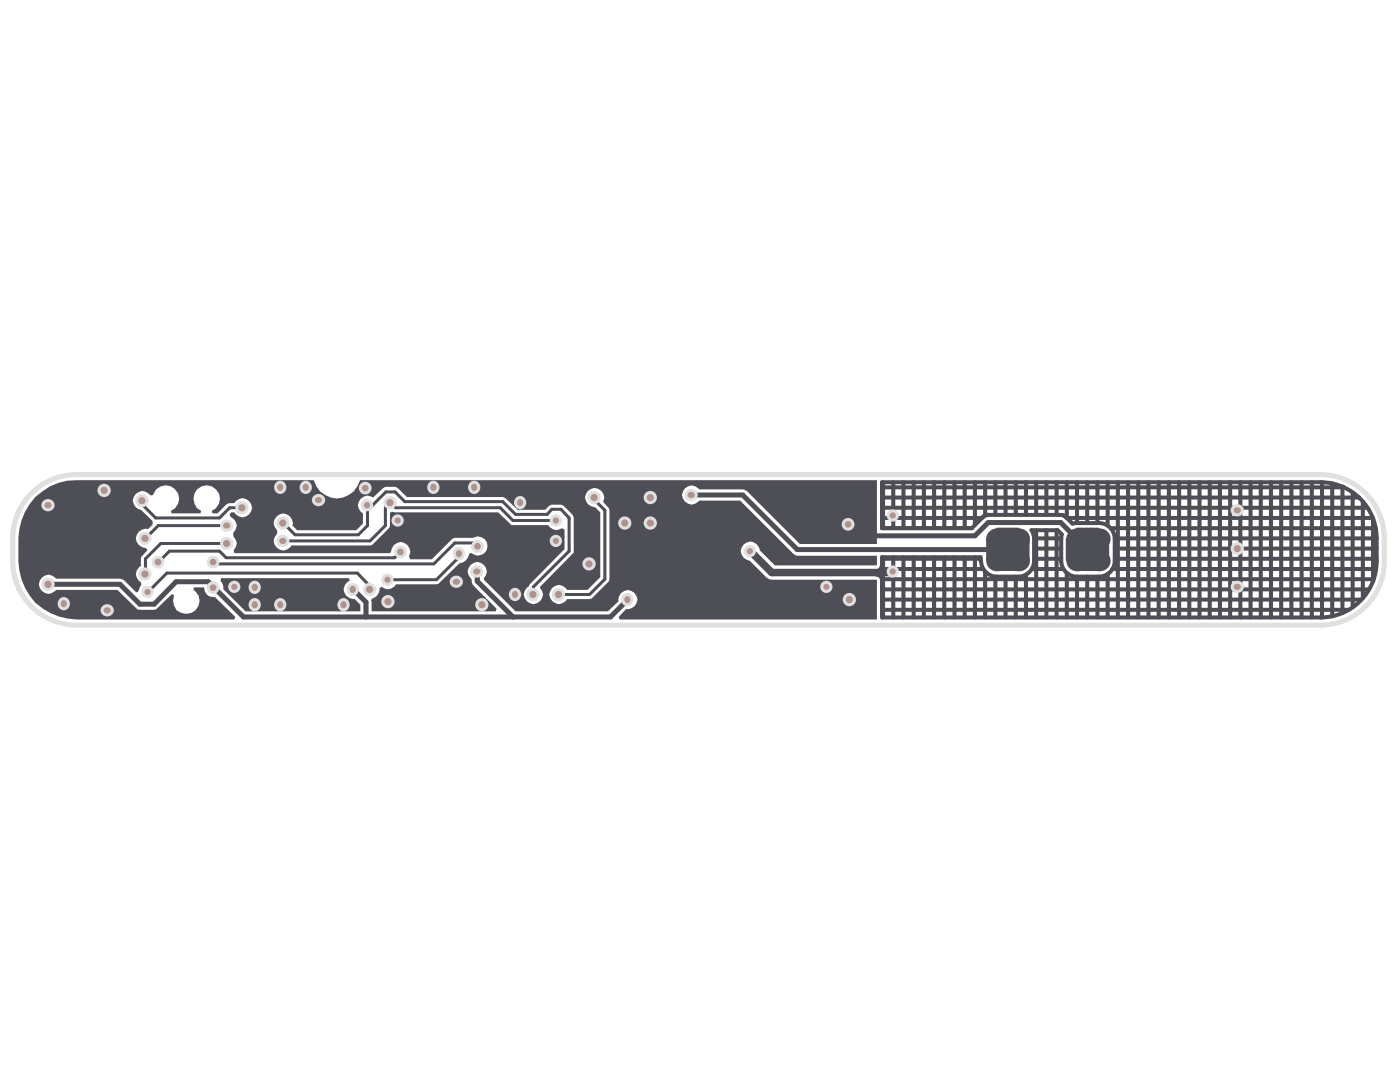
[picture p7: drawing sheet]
<svg xmlns="http://www.w3.org/2000/svg" width="279mm" height="216mm" viewBox="0 0 279 216" stroke-linecap="round" stroke-linejoin="round" font-family="sans-serif">
<path d="M5.8 98.9a12.7 12.7 0 0 1 9.5-4.2h248.2a12.7 12.7 0 0 1 12.8 12.7 21.5 21.5 0 0 1-.7 8.6 12.7 12.7 0 0 1-12.1 8.7h-248.2a12.7 12.7 0 0 1-12.8-12.7 21.5 21.5 0 0 1 .7-8.6 12.7 12.7 0 0 1 2.6-4.5z" fill="none" stroke="#e0e0e0" stroke-width="1"/>
<g fill="#b1938b">
<circle cx="72.9" cy="97.4" r=".66"/>
<circle cx="73.2" cy="100.8" r=".61"/>
<circle cx="169.3" cy="104.6" r=".66"/>
<circle cx="138" cy="98.7" r=".67"/>
<circle cx="178.2" cy="114" r=".61"/>
<circle cx="178.2" cy="102.8" r=".61"/>
<circle cx="246.9" cy="109.5" r=".71"/>
<circle cx="247" cy="117.1" r=".67"/>
<circle cx="247" cy="101.8" r=".67"/>
<circle cx="9.6" cy="100.8" r=".67"/>
<circle cx="55.9" cy="120.7" r=".66"/>
<circle cx="50.8" cy="120.7" r=".66"/>
<circle cx="46.8" cy="117.1" r=".61"/>
<circle cx="63.6" cy="99.8" r=".67"/>
<circle cx="61" cy="97.3" r=".66"/>
<circle cx="129.8" cy="99.3" r=".71"/>
<circle cx="129.8" cy="104.4" r=".71"/>
<circle cx="124.7" cy="104.4" r=".71"/>
<circle cx="55.9" cy="97.3" r=".66"/>
<circle cx="96.2" cy="120.7" r=".71"/>
<circle cx="111.4" cy="118.6" r=".71"/>
<circle cx="106.4" cy="118.6" r=".71"/>
<circle cx="9.6" cy="116.6" r=".71"/>
<circle cx="29.4" cy="118.1" r=".61"/>
<circle cx="125.1" cy="119.7" r=".66"/>
<circle cx="48.3" cy="101.3" r=".71"/>
<circle cx="79.9" cy="110.1" r=".66"/>
<circle cx="31.5" cy="112.2" r=".66"/>
<circle cx="28.9" cy="114.6" r=".71"/>
<circle cx="45.2" cy="108.4" r=".71"/>
<circle cx="45.3" cy="104.8" r=".67"/>
<circle cx="28.9" cy="107.4" r=".71"/>
<circle cx="42.5" cy="112.2" r=".66"/>
<circle cx="42.5" cy="117.3" r=".66"/>
<circle cx="117.6" cy="112.5" r=".71"/>
<circle cx="56.4" cy="104.4" r=".71"/>
<circle cx="56.5" cy="107.9" r=".67"/>
<circle cx="149.6" cy="110" r=".61"/>
<circle cx="169.5" cy="119.6" r=".71"/>
<circle cx="102.7" cy="118.7" r=".66"/>
<circle cx="77.8" cy="100.3" r=".71"/>
<circle cx="79.4" cy="103.9" r=".61"/>
<circle cx="73.8" cy="117.6" r=".71"/>
<circle cx="77.3" cy="115.7" r=".61"/>
<circle cx="77.4" cy="120.1" r=".71"/>
<circle cx="68.5" cy="120.7" r=".66"/>
<circle cx="70.3" cy="117.6" r=".66"/>
<circle cx="50.8" cy="117.2" r=".66"/>
<circle cx="21.4" cy="121.8" r=".67"/>
<circle cx="12.7" cy="120.5" r=".66"/>
<circle cx="20.8" cy="97.9" r=".71"/>
<circle cx="28.3" cy="99.9" r=".71"/>
<circle cx="110.9" cy="103.9" r=".61"/>
<circle cx="110.9" cy="107.9" r=".61"/>
<circle cx="118.6" cy="99.3" r=".71"/>
<circle cx="91.1" cy="116" r=".67"/>
<circle cx="91.5" cy="110.5" r=".66"/>
<circle cx="95.2" cy="114" r=".67"/>
<circle cx="95.3" cy="109" r=".66"/>
<circle cx="86.4" cy="97.3" r=".66"/>
<circle cx="103.8" cy="100.3" r=".66"/>
<circle cx="164.9" cy="117.1" r=".61"/>
<circle cx="94.6" cy="97.3" r=".66"/>
</g>
<g fill="#4e4e56">
<path d="M44.1 115.4h25.6l.1 .5a1.86 1.86 0 0 0-1.1 2.2 1.86 1.86 0 0 0 2 1.3l1.2 1.3v1.3h-22.9l-4.5-4.5 .1-.3-.2-.7-.4-.6z"/>
<path d="M7 99.2a11.4 11.4 0 0 1 8.3-3.4h47.3a4.7 4.7 0 0 0 4.6 3.7 4.7 4.7 0 0 0 4.6-3.7h103.2v12.7h-15.4l-10.6-10.5-.8-.4h-8.6a1.91 1.91 0 0 0-2.9-.3 1.91 1.91 0 0 0 0 2.9 1.91 1.91 0 0 0 2.9-.3h8.1l11 10.9 16.3 .1v1.9h-20.4l-2.9-2.9a1.91 1.91 0 0 0-2-1.8 1.91 1.91 0 0 0-1.8 1.9 1.91 1.91 0 0 0 1.7 1.9l3.4 3.4 1 .4h21v7.9h-51.3l-.2-.5 1.5-1.6a1.86 1.86 0 0 0 2.2-1.8 1.86 1.86 0 0 0-2-1.9 1.86 1.86 0 0 0-1.7 2.2l-2.2 2h-18.4l-6.3-6.3v-.3a1.91 1.91 0 0 0-.1-2.8 1.91 1.91 0 0 0-2.8 .2 1.91 1.91 0 0 0 .4 2.8l.3 1.2 4.7 4.7-.2 .5h-24.7l-.1-2.3 .2-.3a1.84 1.84 0 0 0 1.4-2l.5-.3a1.78 1.78 0 0 0 2.8-.5l8.5-.1 4.2-4.1a2.13 2.13 0 0 0 1.9-1.8l.2-.2h.3a1.9 1.9 0 0 0 3.2-1.2 1.9 1.9 0 0 0-2.9-1.9l-3.9 .1-4.3 4.2h-4.3l-.3-.5a1.92 1.92 0 0 0-1.1-2.8 1.92 1.92 0 0 0-2.5 1.8l-.2 .3h-31l-.1-.5a1.87 1.87 0 0 0-.1-2.9v-.7a1.87 1.87 0 0 0-.7-3.3l-.1-.4 .3-.4h.7a1.9 1.9 0 0 0 2.8 .6 1.9 1.9 0 0 0 0-2.9 1.9 1.9 0 0 0-2.8 .5l-1.4 .1-2 1.9h-1l-.1-.5a2.65 2.65 0 0 0 1.4-3.4 2.65 2.65 0 0 0-3.5-1.5 2.65 2.65 0 0 0-1.4 3.5l.5 .9 .8 .5-.1 .5h-5.8l-.1-.5a2.63 2.63 0 0 0 .7-4.4 2.63 2.63 0 0 0-4.2 1.3l-.5 .1a1.88 1.88 0 0 0-3.2-.1 1.88 1.88 0 0 0 1.2 2.9l2.4 2.3v.7l-1 .9a1.92 1.92 0 0 0-2.4 1.6 1.92 1.92 0 0 0 2 2.2l.3 .4a2.69 2.69 0 0 0-1.3 3.1 1.81 1.81 0 0 0-1 1.7 1.81 1.81 0 0 0 1 1.6l.1 .5-.6 1.3-.4 .2-2.4-2.4-.9-.3h-12.7a1.91 1.91 0 0 0-2.8-.3 1.91 1.91 0 0 0 0 2.8 1.91 1.91 0 0 0 2.8-.3h12.2l4 3.9 .5 .1 3.3-.1 3.1-3.1 .4 .3a2.63 2.63 0 0 0 1.2 3.4 2.63 2.63 0 0 0 3.5-1 2.63 2.63 0 0 0-.8-3.5l.1-.5h2a1.81 1.81 0 0 0 2.2 1.9l4.1 4-.2 .5h-31.5a11.5 11.5 0 0 1-11.6-11.6 23.5 23.5 0 0 1 .6-8.1l.7-1.8 .9-1.5zM55.2 103a1.76 1.76 0 0 0 .1 2.8v.7a1.87 1.87 0 0 0 0 2.9 1.87 1.87 0 0 0 2.9-.5l16.1-.2 3.4-3.4 .1-3 .6-.2 .2 .1h20.8l2.7 2.6h7.3a1.9 1.9 0 0 0 2.8 .6l.5 .3v3.9l-7.1 7.1-.1 .3a1.87 1.87 0 0 0-.6 2.7 1.87 1.87 0 0 0 2.8 .4 1.87 1.87 0 0 0 .1-2.8v-.2l6.7-6.8v-6.9l-.3-.8-1.9-1.8-2.2-.1-.6 .3-.7 .7h-5.5l-2.3-2.2-.7-.3h-19.1l-1.7-1.8-.7-.3-2.1 .1-2.2 2.1a1.88 1.88 0 0 0-2.7 .5 1.88 1.88 0 0 0 .6 2.6v2.1l-1.3 1.3h-11.8l-.9-.9a1.89 1.89 0 0 0-.9-2.1 1.89 1.89 0 0 0-2.3 .2zM117.4 98a1.92 1.92 0 0 0-.4 2.1 1.92 1.92 0 0 0 1.8 1.1l1 1v13l-2.6 2.5h-4a1.9 1.9 0 0 0-2.9-.5 1.9 1.9 0 0 0 0 2.9 1.9 1.9 0 0 0 2.9-.6l4.9-.1 3.4-3.4 .1-14.2-.1-.4-1.1-1.2a1.93 1.93 0 0 0-.6-2.4 1.93 1.93 0 0 0-2.4 .2z"/>
</g>
<path d="M23.9 116.6l4 4h2.9M41.6 116.1l1.1 1.1" fill="none" stroke="#4e4e56" stroke-width="1"/>
<path d="M28.4 99.9v.8l2.7 2.7M42.7 112.2l.3 .3M43.8 110l1.3 1.3M45.8 101.3l-2 2.1" fill="none" stroke="#4e4e56" stroke-width=".6"/>
<circle cx="70.5" cy="117.6" r=".5" fill="#4e4e56"/>
<path d="M118.7 99.3v.5l2 2v13.8l-3 3h-6.2M31.1 103.4h12.7M43.8 110h-10l-2.2 2.2M45.3 108.4h-13.2l-3.1 3.1v3.1M45.3 104.9h-13.7l-2.6 2.5M45.8 101.3h2.6M56.5 104.4l2.4 2.3h12.6l1.8-1.8v-4.1h1.1l2.6-2.6h1.8l2 1.9h19.5l2.6 2.5h6.3l.9-1h1.9l1.6 1.8v6.6l-7.1 7.1v1.5M74.2 117.3l-2.9-3h-38l-3.8 3.8M80 110.1l-1.3 1.2h-33.6M91.7 110.5v.6l-4.6 4.6h-9.7M95.3 109l-.6-.7h-3.9l-4.2 4.2h-43.6M111 103.9h-8.6l-2.6-2.6h-20.9l-1-1-1 1v3.6l-3 3h-17.4" fill="none" stroke="#4e4e56" stroke-width=".6"/>
<g fill="none" stroke="#4e4e56" stroke-width=".81">
<path d="M176 99.3h95.3M176 97.2h92.2M176.2 96.2v9.2M178.3 96.2v9.2M180.3 96.2v9.2M182.3 96.2v9.2M184.4 96.2v9.2M186.4 96.2v9.2M188.5 96.2v9.2M190.5 96.2v9.2M192.5 96.2v9.2M194.6 96.2v8.6"/>
<path d="M196.6 96.2v6.6M198.6 96.2v6.5M200.7 96.2v6.5M202.7 96.2v6.5M204.8 96.2v6.5M206.8 96.2v6.5M208.8 96.2v6.5M210.9 96.2v6.5M212.9 96.2v7.2h61.1M214.9 96.2v8.2M217 96.2v8.2M219 96.2v8.2"/>
<path d="M221.1 96.2v8.7M223.1 96.2v27M225.1 96.2v27M227.2 96.2v27M229.2 96.2v27M231.2 96.2v27M233.3 96.2v27M235.3 96.2v27M237.4 96.2v27M239.4 96.2v27M241.4 96.2v27M243.5 96.2v27"/>
<path d="M245.5 96.2v27M247.5 96.2v27M249.6 96.2v27M251.6 96.2v27M253.7 96.2v27M255.7 96.2v27M257.7 96.2v27M259.8 96.2v27M261.8 96.2v27M263.8 96.2v27M265.9 96.4v26.6M267.9 97v25.3"/>
<path d="M269.9 98.3v22.9M175.8 113.5h20.4M176 111.5h19.7M176 103.4h20M176 119.6h95.7M176 115.6h98.1M176 117.6h97.2M176 101.3h96.9M176.2 111.2v12M178.3 111.2v12M180.3 111.2v12M182.3 111.2v12"/>
<path d="M184.4 111.2v12M186.4 111.2v12M188.5 111.2v12M190.5 111.2v12M192.5 111.2v12M194.6 111.2v12M195.8 111.9a3.2 3.2 0 0 0 3.1 3.2h4.3a3.2 3.2 0 0 0 3.2-3.2v-4.7l-.5-1.4h5.2l.8 .8-.1 .9v4.4a3.2 3.2 0 0 0 3.1 3.2M196.2 103.1l-2.2 2.3h-18v-9.2h87.5a11.2 11.2 0 0 1 11.2 11.2M196.6 114v9.2M198.6 115.1v8.1M200.7 115.1v8.1M202.7 115.1v8.1"/>
<path d="M204.8 114.7v8.5M206 113.5h6.2M206.4 111.5h5.4M206.4 109.5h5.4M206.4 107.4h5.4M206.8 105.8v17.4M208.8 105.8v17.4M210.9 105.8v17.4M212.7 103.1l1.4 1.4 .8-.1M212.8 103.2l-.5-.3-.6-.2h-14.5l-.6 .2-.5 .3M212.9 114.3v8.9M214.9 104.4h4.4a3.2 3.2 0 0 1 3.2 3.1v4.4a3.2 3.2 0 0 1-3.2 3.2h-4.4"/>
<path d="M214.9 115.1v8.1M217 115.1v8.1M219 115.1v8.1M221.1 114.6v8.6M221.7 105.4h52.8M222 113.5h52.6M222.5 111.5h52.2M222.5 109.5h52.2M222.5 107.4h52.2M272 100.1v19.2M274 103.5v12.5M274.7 107.4a19.5 19.5 0 0 1-.6 8.4 11.2 11.2 0 0 1-10.6 7.4h-87.5v-7.5a1.04 1.04 0 0 0-1-1v-.8a1.05 1.05 0 0 0 1-1.1v-1.6h19.7v.7"/>
<path d="M176 121.7h93.1"/>
</g>
<path d="M138 98.8h10.2l10.9 10.9h42M9.7 116.6h14.2M41.6 116.1h-6.5l-4.3 4.5M42.7 117.2l5.9 5.9h73.2l3.5-3.5M70.5 117.6l2.5 2.6v2.9M95.2 114v2l7.2 7.1M169.3 104.7l2.3 2.2h23l2.6-2.6h14.5l5.4 5.4" fill="none" stroke="#4e4e56" stroke-width="1"/>
<path d="M149.7 110l4.3 4.2h24.1l.2-.2" fill="none" stroke="#4e4e56" stroke-width="1.5"/>
<circle cx="72.9" cy="97.4" r="1.27" fill="#e0e0e0"/>
<circle cx="72.9" cy="97.4" r=".66" fill="#b1938b"/>
<circle cx="73.2" cy="100.8" r="1.22" fill="#e0e0e0"/>
<circle cx="73.2" cy="100.8" r=".61" fill="#b1938b"/>
<circle cx="169.3" cy="104.6" r="1.27" fill="#e0e0e0"/>
<circle cx="169.3" cy="104.6" r=".66" fill="#b1938b"/>
<path d="M136.9 98a1.31 1.31 0 0 1 1.9-.2 1.31 1.31 0 0 1 0 2 1.31 1.31 0 0 1-1.9-.3 1.15 1.15 0 0 1 0-1.5z" fill="#e0e0e0"/>
<circle cx="138" cy="98.7" r=".67" fill="#b1938b"/>
<circle cx="178.2" cy="114" r="1.22" fill="#e0e0e0"/>
<circle cx="178.2" cy="114" r=".61" fill="#b1938b"/>
<circle cx="178.2" cy="102.8" r="1.22" fill="#e0e0e0"/>
<circle cx="178.2" cy="102.8" r=".61" fill="#b1938b"/>
<circle cx="246.9" cy="109.5" r="1.32" fill="#e0e0e0"/>
<circle cx="246.9" cy="109.5" r=".71" fill="#b1938b"/>
<path d="M245.9 116.4a1.31 1.31 0 0 1 1.9-.3 1.31 1.31 0 0 1 0 2 1.31 1.31 0 0 1-1.9-.3 1.15 1.15 0 0 1 0-1.4z" fill="#e0e0e0"/>
<circle cx="247" cy="117.1" r=".67" fill="#b1938b"/>
<path d="M245.9 101.1a1.31 1.31 0 0 1 1.9-.3 1.31 1.31 0 0 1 0 2 1.31 1.31 0 0 1-1.9-.3 1.15 1.15 0 0 1 0-1.4z" fill="#e0e0e0"/>
<circle cx="247" cy="101.8" r=".67" fill="#b1938b"/>
<path d="M8.5 100.1a1.31 1.31 0 0 1 2-.3 1.31 1.31 0 0 1 0 2 1.31 1.31 0 0 1-2-.3 1.15 1.15 0 0 1 0-1.4z" fill="#e0e0e0"/>
<circle cx="9.6" cy="100.8" r=".67" fill="#b1938b"/>
<path d="M55.2 119.6a1.25 1.25 0 0 1 1.7 .3 1.25 1.25 0 0 1-.2 1.7 1.25 1.25 0 0 1-1.8-.2 1.4 1.4 0 0 1 .3-1.8z" fill="#e0e0e0"/>
<circle cx="55.9" cy="120.7" r=".66" fill="#b1938b"/>
<path d="M50.1 119.6a1.25 1.25 0 0 1 1.7 .3 1.25 1.25 0 0 1-.2 1.7 1.25 1.25 0 0 1-1.8-.2 1.4 1.4 0 0 1 .3-1.8z" fill="#e0e0e0"/>
<circle cx="50.8" cy="120.7" r=".66" fill="#b1938b"/>
<circle cx="46.8" cy="117.1" r="1.22" fill="#e0e0e0"/>
<circle cx="46.8" cy="117.1" r=".61" fill="#b1938b"/>
<path d="M62.5 99.1a1.31 1.31 0 0 1 1.9-.3 1.31 1.31 0 0 1 0 2 1.31 1.31 0 0 1-1.9-.3 1.15 1.15 0 0 1 0-1.4z" fill="#e0e0e0"/>
<circle cx="63.6" cy="99.8" r=".67" fill="#b1938b"/>
<path d="M60.3 96.2a1.25 1.25 0 0 1 1.7 .3 1.25 1.25 0 0 1-.2 1.7 1.25 1.25 0 0 1-1.8-.2 1.4 1.4 0 0 1 .3-1.8z" fill="#e0e0e0"/>
<circle cx="61" cy="97.3" r=".66" fill="#b1938b"/>
<circle cx="129.8" cy="99.3" r="1.32" fill="#e0e0e0"/>
<circle cx="129.8" cy="99.3" r=".71" fill="#b1938b"/>
<circle cx="129.8" cy="104.4" r="1.32" fill="#e0e0e0"/>
<circle cx="129.8" cy="104.4" r=".71" fill="#b1938b"/>
<circle cx="124.7" cy="104.4" r="1.32" fill="#e0e0e0"/>
<circle cx="124.7" cy="104.4" r=".71" fill="#b1938b"/>
<path d="M55.2 96.2a1.25 1.25 0 0 1 1.7 .3 1.25 1.25 0 0 1-.2 1.7 1.25 1.25 0 0 1-1.8-.2 1.4 1.4 0 0 1 .3-1.8z" fill="#e0e0e0"/>
<circle cx="55.9" cy="97.3" r=".66" fill="#b1938b"/>
<circle cx="96.2" cy="120.7" r="1.32" fill="#e0e0e0"/>
<circle cx="96.2" cy="120.7" r=".71" fill="#b1938b"/>
<circle cx="111.4" cy="118.6" r="1.32" fill="#e0e0e0"/>
<circle cx="111.4" cy="118.6" r=".71" fill="#b1938b"/>
<circle cx="106.4" cy="118.6" r="1.32" fill="#e0e0e0"/>
<circle cx="106.4" cy="118.6" r=".71" fill="#b1938b"/>
<circle cx="9.6" cy="116.6" r="1.32" fill="#e0e0e0"/>
<circle cx="9.6" cy="116.6" r=".71" fill="#b1938b"/>
<circle cx="29.4" cy="118.1" r="1.22" fill="#e0e0e0"/>
<circle cx="29.4" cy="118.1" r=".61" fill="#b1938b"/>
<path d="M124.5 118.6a1.25 1.25 0 0 1 1.7 .3 1.25 1.25 0 0 1-.3 1.7 1.25 1.25 0 0 1-1.7-.2 1.4 1.4 0 0 1 .3-1.8z" fill="#e0e0e0"/>
<circle cx="125.1" cy="119.7" r=".66" fill="#b1938b"/>
<circle cx="48.3" cy="101.3" r="1.32" fill="#e0e0e0"/>
<circle cx="48.3" cy="101.3" r=".71" fill="#b1938b"/>
<circle cx="79.9" cy="110.1" r="1.27" fill="#e0e0e0"/>
<circle cx="79.9" cy="110.1" r=".66" fill="#b1938b"/>
<circle cx="31.5" cy="112.2" r="1.27" fill="#e0e0e0"/>
<circle cx="31.5" cy="112.2" r=".66" fill="#b1938b"/>
<circle cx="28.9" cy="114.6" r="1.32" fill="#e0e0e0"/>
<circle cx="28.9" cy="114.6" r=".71" fill="#b1938b"/>
<circle cx="45.2" cy="108.4" r="1.32" fill="#e0e0e0"/>
<circle cx="45.2" cy="108.4" r=".71" fill="#b1938b"/>
<path d="M44.2 104.2a1.31 1.31 0 0 1 1.9-.3 1.31 1.31 0 0 1 0 2 1.31 1.31 0 0 1-1.9-.3 1.15 1.15 0 0 1 0-1.4z" fill="#e0e0e0"/>
<circle cx="45.3" cy="104.8" r=".67" fill="#b1938b"/>
<circle cx="28.9" cy="107.4" r="1.32" fill="#e0e0e0"/>
<circle cx="28.9" cy="107.4" r=".71" fill="#b1938b"/>
<circle cx="42.5" cy="112.2" r="1.27" fill="#e0e0e0"/>
<circle cx="42.5" cy="112.2" r=".66" fill="#b1938b"/>
<circle cx="42.5" cy="117.3" r="1.27" fill="#e0e0e0"/>
<circle cx="42.5" cy="117.3" r=".66" fill="#b1938b"/>
<circle cx="117.6" cy="112.5" r="1.32" fill="#e0e0e0"/>
<circle cx="117.6" cy="112.5" r=".71" fill="#b1938b"/>
<circle cx="56.4" cy="104.4" r="1.32" fill="#e0e0e0"/>
<circle cx="56.4" cy="104.4" r=".71" fill="#b1938b"/>
<path d="M55.4 107.2a1.31 1.31 0 0 1 1.9-.2 1.31 1.31 0 0 1 0 1.9 1.31 1.31 0 0 1-1.9-.2 1.15 1.15 0 0 1 0-1.5z" fill="#e0e0e0"/>
<circle cx="56.5" cy="107.9" r=".67" fill="#b1938b"/>
<circle cx="149.6" cy="110" r="1.22" fill="#e0e0e0"/>
<circle cx="149.6" cy="110" r=".61" fill="#b1938b"/>
<circle cx="169.5" cy="119.6" r="1.32" fill="#e0e0e0"/>
<circle cx="169.5" cy="119.6" r=".71" fill="#b1938b"/>
<path d="M102.1 117.6a1.25 1.25 0 0 1 1.7 .3 1.25 1.25 0 0 1-.3 1.7 1.25 1.25 0 0 1-1.7-.2 1.4 1.4 0 0 1 .3-1.8z" fill="#e0e0e0"/>
<circle cx="102.7" cy="118.7" r=".66" fill="#b1938b"/>
<circle cx="77.8" cy="100.3" r="1.32" fill="#e0e0e0"/>
<circle cx="77.8" cy="100.3" r=".71" fill="#b1938b"/>
<circle cx="79.4" cy="103.9" r="1.22" fill="#e0e0e0"/>
<circle cx="79.4" cy="103.9" r=".61" fill="#b1938b"/>
<circle cx="73.8" cy="117.6" r="1.32" fill="#e0e0e0"/>
<circle cx="73.8" cy="117.6" r=".71" fill="#b1938b"/>
<circle cx="77.3" cy="115.7" r="1.22" fill="#e0e0e0"/>
<circle cx="77.3" cy="115.7" r=".61" fill="#b1938b"/>
<circle cx="77.4" cy="120.1" r="1.32" fill="#e0e0e0"/>
<circle cx="77.4" cy="120.1" r=".71" fill="#b1938b"/>
<path d="M67.8 119.6a1.25 1.25 0 0 1 1.7 .3 1.25 1.25 0 0 1-.2 1.7 1.25 1.25 0 0 1-1.7-.2 1.4 1.4 0 0 1 .2-1.8z" fill="#e0e0e0"/>
<circle cx="68.5" cy="120.7" r=".66" fill="#b1938b"/>
<path d="M69.7 116.5a1.25 1.25 0 0 1 1.7 .4 1.25 1.25 0 0 1-.3 1.7 1.25 1.25 0 0 1-1.7-.2 1.4 1.4 0 0 1 .3-1.9z" fill="#e0e0e0"/>
<circle cx="70.3" cy="117.6" r=".66" fill="#b1938b"/>
<path d="M50.1 116.1a1.25 1.25 0 0 1 1.7 .3 1.25 1.25 0 0 1-.2 1.8 1.25 1.25 0 0 1-1.8-.2 1.4 1.4 0 0 1 .3-1.9z" fill="#e0e0e0"/>
<circle cx="50.8" cy="117.2" r=".66" fill="#b1938b"/>
<path d="M20.3 121.1a1.31 1.31 0 0 1 2-.3 1.31 1.31 0 0 1 0 2 1.31 1.31 0 0 1-2-.3 1.15 1.15 0 0 1 0-1.4z" fill="#e0e0e0"/>
<circle cx="21.4" cy="121.8" r=".67" fill="#b1938b"/>
<path d="M12 119.4a1.25 1.25 0 0 1 1.7 .3 1.25 1.25 0 0 1-.2 1.7 1.25 1.25 0 0 1-1.8-.2 1.4 1.4 0 0 1 .3-1.8z" fill="#e0e0e0"/>
<circle cx="12.7" cy="120.5" r=".66" fill="#b1938b"/>
<circle cx="20.8" cy="97.9" r="1.32" fill="#e0e0e0"/>
<circle cx="20.8" cy="97.9" r=".71" fill="#b1938b"/>
<circle cx="28.3" cy="99.9" r="1.32" fill="#e0e0e0"/>
<circle cx="28.3" cy="99.9" r=".71" fill="#b1938b"/>
<circle cx="110.9" cy="103.9" r="1.22" fill="#e0e0e0"/>
<circle cx="110.9" cy="103.9" r=".61" fill="#b1938b"/>
<circle cx="110.9" cy="107.9" r="1.22" fill="#e0e0e0"/>
<circle cx="110.9" cy="107.9" r=".61" fill="#b1938b"/>
<circle cx="118.6" cy="99.3" r="1.32" fill="#e0e0e0"/>
<circle cx="118.6" cy="99.3" r=".71" fill="#b1938b"/>
<path d="M90 115.4a1.31 1.31 0 0 1 1.9-.3 1.31 1.31 0 0 1 0 2 1.31 1.31 0 0 1-1.9-.3 1.15 1.15 0 0 1 0-1.4z" fill="#e0e0e0"/>
<circle cx="91.1" cy="116" r=".67" fill="#b1938b"/>
<path d="M90.9 109.4a1.25 1.25 0 0 1 1.7 .3 1.25 1.25 0 0 1-.3 1.7 1.25 1.25 0 0 1-1.7-.1 1.4 1.4 0 0 1 .3-1.9z" fill="#e0e0e0"/>
<circle cx="91.5" cy="110.5" r=".66" fill="#b1938b"/>
<path d="M94.1 113.3a1.31 1.31 0 0 1 1.9-.2 1.31 1.31 0 0 1 0 1.9 1.31 1.31 0 0 1-1.9-.2 1.15 1.15 0 0 1 0-1.5z" fill="#e0e0e0"/>
<circle cx="95.2" cy="114" r=".67" fill="#b1938b"/>
<circle cx="95.3" cy="109" r="1.27" fill="#e0e0e0"/>
<circle cx="95.3" cy="109" r=".66" fill="#b1938b"/>
<path d="M85.8 96.2a1.25 1.25 0 0 1 1.7 .3 1.25 1.25 0 0 1-.3 1.7 1.25 1.25 0 0 1-1.7-.2 1.4 1.4 0 0 1 .3-1.8z" fill="#e0e0e0"/>
<circle cx="86.4" cy="97.3" r=".66" fill="#b1938b"/>
<path d="M103.1 99.2a1.25 1.25 0 0 1 1.7 .3 1.25 1.25 0 0 1-.3 1.8 1.25 1.25 0 0 1-1.7-.2 1.4 1.4 0 0 1 .3-1.9z" fill="#e0e0e0"/>
<circle cx="103.8" cy="100.3" r=".66" fill="#b1938b"/>
<circle cx="164.9" cy="117.1" r="1.22" fill="#e0e0e0"/>
<circle cx="164.9" cy="117.1" r=".61" fill="#b1938b"/>
<path d="M93.9 96.2a1.25 1.25 0 0 1 1.7 .3 1.25 1.25 0 0 1-.2 1.7 1.25 1.25 0 0 1-1.8-.2 1.4 1.4 0 0 1 .3-1.8z" fill="#e0e0e0"/>
<circle cx="94.6" cy="97.3" r=".66" fill="#b1938b"/>
<g fill="#4e4e56">
<path d="M196.8 107.4l2.1-2.1h4.3l2.3 2.1v4.4l-2.3 2.1h-4.3l-2.1-2.1z" fill-rule="evenodd"/>
<path d="M212.7 107.4l2.1-2.1h4.4l2.2 2.1v4.4l-2.2 2.1h-4.4l-2.1-2.1z" fill-rule="evenodd"/>
</g>
<g fill="#4e4e56">
<circle cx="198.9" cy="111.9" r="2.12"/>
<circle cx="203.2" cy="111.9" r="2.12"/>
<circle cx="203.2" cy="107.5" r="2.12"/>
<circle cx="198.9" cy="107.5" r="2.12"/>
<circle cx="214.9" cy="111.9" r="2.12"/>
<circle cx="219.3" cy="111.9" r="2.12"/>
<circle cx="219.3" cy="107.5" r="2.12"/>
<circle cx="214.9" cy="107.5" r="2.12"/>
</g>
</svg>
